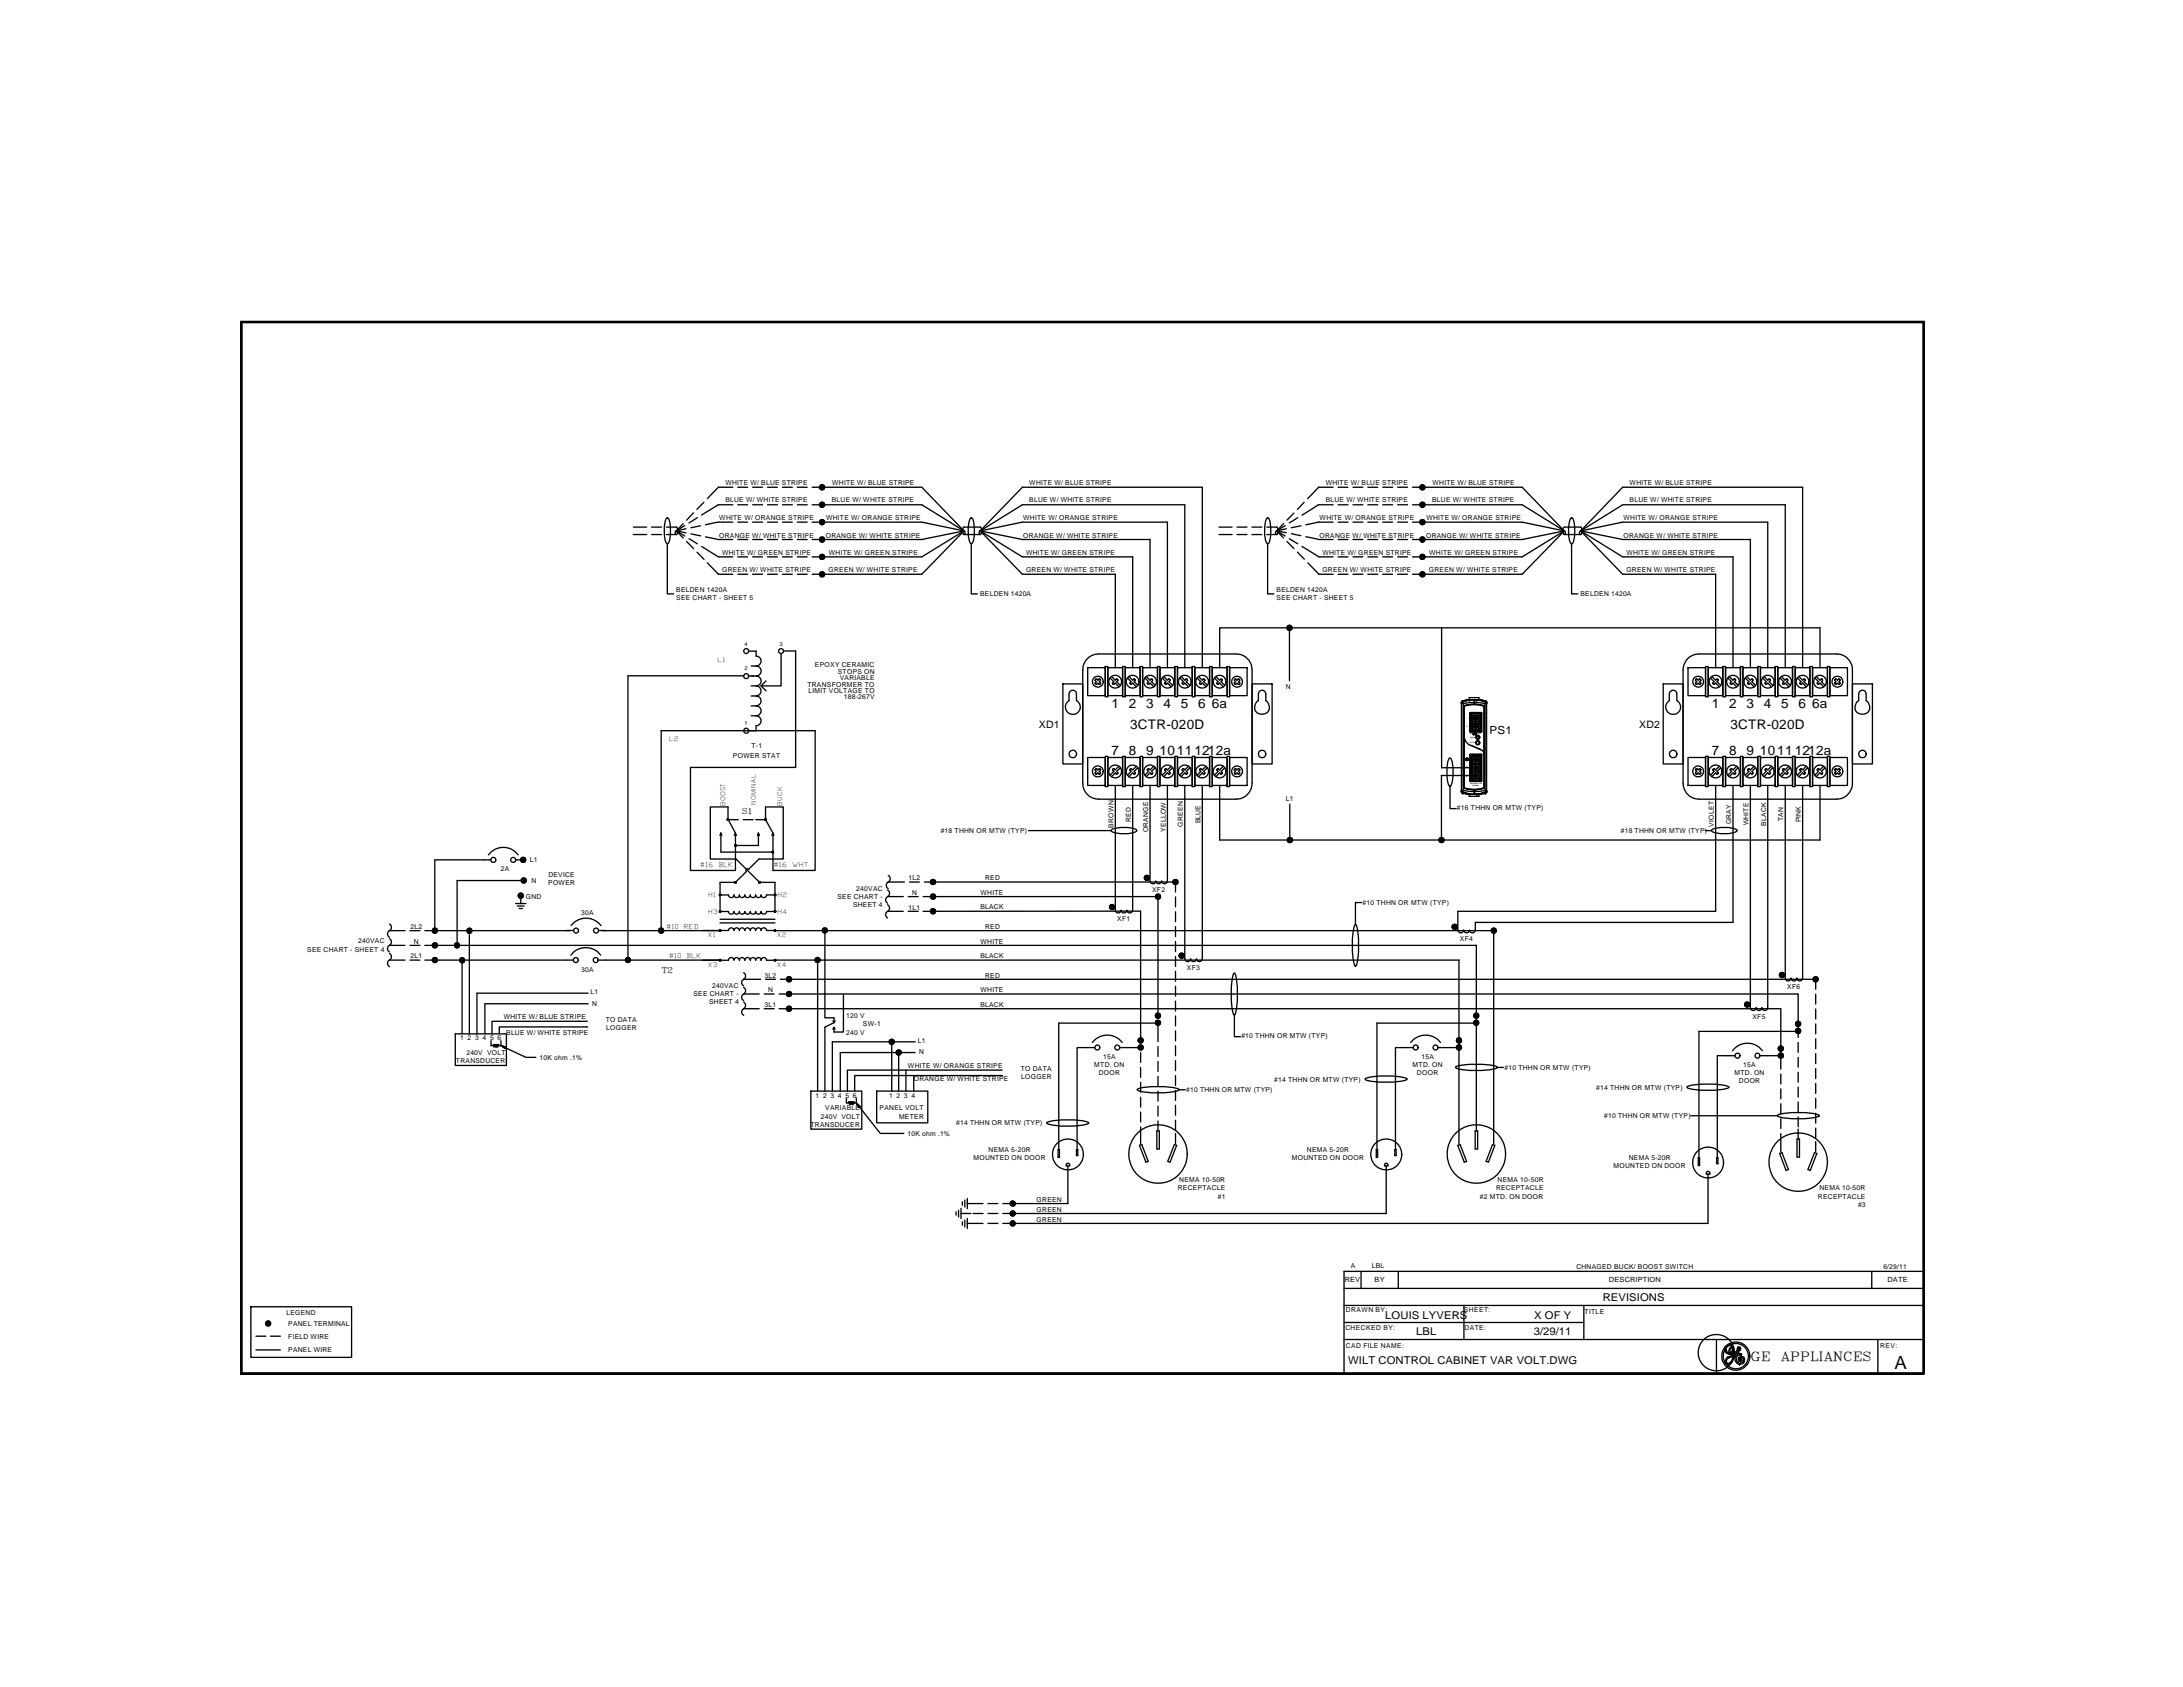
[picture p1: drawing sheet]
<svg xmlns="http://www.w3.org/2000/svg" width="279mm" height="216mm" viewBox="0 0 279 216" stroke-linecap="round" stroke-linejoin="round" font-family="sans-serif">
<defs><g id="words">
<text font-size="2.3" x="242.5" y="175.2">A</text>
<g font-size="1.7">
<text x="142.2" y="90.6">1</text>
<text x="144.5" y="90.6">2</text>
<text x="144.6" y="93.3">3CTR-020D</text>
<text x="146.7" y="90.6">3</text>
<text x="148.9" y="90.6">4</text>
<text x="151.2" y="90.6">5</text>
<text x="153.4" y="90.6">6 6a</text>
<text x="219.1" y="90.6">1</text>
<text x="221.3" y="90.6">2</text>
<text x="221.5" y="93.3">3CTR-020D</text>
<text x="223.5" y="90.6">3</text>
<text x="225.8" y="90.6">4</text>
<text x="228" y="90.6">5</text>
<text x="230.2" y="90.6">6 6a</text>
<text x="142.2" y="96.6">7</text>
<text x="144.5" y="96.6">8</text>
<text x="146.7" y="96.6">9 10111212a</text>
<text x="219.1" y="96.6">7</text>
<text x="221.3" y="96.6">8</text>
<text x="223.5" y="96.6">9 1011 1212a</text>
</g>
<g font-size="1.6">
<text x="224.2" y="174.2">GE</text>
<text x="228" y="174.2">APPLIANCES</text>
</g>
<g font-size="1.4">
<text x="190.6" y="93.9">PS1</text>
<text x="205.1" y="166.5">REVISIONS</text>
<text x="177.3" y="168.8">LOUIS LYVERS</text>
<text x="181.3" y="170.8">LBL</text>
<text x="196.3" y="170.8">3/29/11</text>
<text x="196.3" y="168.8">X OF Y</text>
<text x="172.6" y="174.6">WILT CONTROL CABINET VAR VOLT.DWG</text>
</g>
<g font-size="1.3">
<text x="132.9" y="93.1">XD1</text>
<text x="209.8" y="93.1">XD2</text>
</g>
<g font-size="1">
<text x="95.1" y="104.1">S1</text>
<text x="84.8" y="124.6">T2</text>
</g>
<g font-size=".9">
<text x="92.8" y="62.1">WHITE W/ BLUE STRIPE</text>
<text x="92.8" y="64.3">BLUE W/ WHITE STRIPE</text>
<text x="106.5" y="64.3">BLUE W/ WHITE STRIPE</text>
<text x="106.5" y="62.1">WHITE W/ BLUE STRIPE</text>
<text x="131.7" y="62.1">WHITE W/ BLUE STRIPE</text>
<text x="131.7" y="64.3">BLUE W/ WHITE STRIPE</text>
<text x="169.7" y="62.1">WHITE W/ BLUE STRIPE</text>
<text x="169.7" y="64.3">BLUE W/ WHITE STRIPE</text>
<text x="183.3" y="64.3">BLUE W/ WHITE STRIPE</text>
<text x="183.3" y="62.1">WHITE W/ BLUE STRIPE</text>
<text x="208.6" y="62.1">WHITE W/ BLUE STRIPE</text>
<text x="208.6" y="64.3">BLUE W/ WHITE STRIPE</text>
<text x="92.1" y="66.6">WHITE W/ ORANGE STRIPE</text>
<text x="92.1" y="68.8">ORANGE W/ WHITE STRIPE</text>
<text x="92.4" y="71">WHITE W/ GREEN STRIPE</text>
<text x="105.7" y="68.8">ORANGE W/ WHITE STRIPE</text>
<text x="105.7" y="66.6">WHITE W/ ORANGE STRIPE</text>
<text x="106.1" y="71">WHITE W/ GREEN STRIPE</text>
<text x="131" y="66.6">WHITE W/ ORANGE STRIPE</text>
<text x="131" y="68.8">ORANGE W/ WHITE STRIPE</text>
<text x="131.3" y="71">WHITE W/ GREEN STRIPE</text>
<text x="168.9" y="66.6">WHITE W/ ORANGE STRIPE</text>
<text x="168.9" y="68.8">ORANGE W/ WHITE STRIPE</text>
<text x="169.2" y="71">WHITE W/ GREEN STRIPE</text>
<text x="182.5" y="68.8">ORANGE W/ WHITE STRIPE</text>
<text x="182.6" y="66.6">WHITE W/ ORANGE STRIPE</text>
<text x="182.9" y="71">WHITE W/ GREEN STRIPE</text>
<text x="207.8" y="66.6">WHITE W/ ORANGE STRIPE</text>
<text x="207.8" y="68.8">ORANGE W/ WHITE STRIPE</text>
<text x="208.2" y="71">WHITE W/ GREEN STRIPE</text>
<text x="86.6" y="76.8">SEE CHART - SHEET 5</text>
<text x="86.6" y="75.8">BELDEN 1420A</text>
<text x="92.4" y="73.3">GREEN W/ WHITE STRIPE</text>
<text x="106" y="73.3">GREEN W/ WHITE STRIPE</text>
<text x="125.5" y="76.3">BELDEN 1420A</text>
<text x="131.3" y="73.3">GREEN W/ WHITE STRIPE</text>
<text x="163.4" y="76.8">SEE CHART - SHEET 5</text>
<text x="163.4" y="75.8">BELDEN 1420A</text>
<text x="169.2" y="73.3">GREEN W/ WHITE STRIPE</text>
<text x="182.9" y="73.3">GREEN W/ WHITE STRIPE</text>
<text x="202.3" y="76.3">BELDEN 1420A</text>
<text x="208.2" y="73.3">GREEN W/ WHITE STRIPE</text>
<text x="103.3" y="87.9">TRANSFORMER TO</text>
<text x="103.5" y="88.7">LIMIT VOLTAGE TO</text>
<text x="104.3" y="85.4">EPOXY CERAMIC</text>
<text x="107.2" y="86.2">STOPS ON</text>
<text x="107.5" y="87">VARIABLE</text>
<text x="108" y="89.5">188-267V</text>
<text x="164.6" y="88.1">N</text>
<text x="96.2" y="95.8">T-1</text>
<text x="93.8" y="97">POWER STAT</text>
<text x="120.4" y="106.6">#18 THHN OR MTW (TYP)</text>
<text x="142.5" y="105.9" transform="rotate(-90 142.5 105.9)">BROWN</text>
<text x="144.7" y="105.2" transform="rotate(-90 144.7 105.2)">RED</text>
<text x="147" y="106.5" transform="rotate(-90 147 106.5)">ORANGE</text>
<text x="149.2" y="106.5" transform="rotate(-90 149.2 106.5)">YELLOW</text>
<text x="151.4" y="105.8" transform="rotate(-90 151.4 105.8)">GREEN</text>
<text x="153.6" y="105.4" transform="rotate(-90 153.6 105.4)">BLUE</text>
<text x="164.6" y="102.5">L1</text>
<text x="186.5" y="103.6">#16 THHN OR MTW (TYP)</text>
<text x="207.4" y="106.6">#18 THHN OR MTW (TYP)</text>
<text x="219.4" y="105.8" transform="rotate(-90 219.4 105.8)">VIOLET</text>
<text x="221.6" y="105.5" transform="rotate(-90 221.6 105.5)">GRAY</text>
<text x="223.8" y="105.6" transform="rotate(-90 223.8 105.6)">WHITE</text>
<text x="226" y="105.7" transform="rotate(-90 226 105.7)">BLACK</text>
<text x="228.2" y="105.1" transform="rotate(-90 228.2 105.1)">TAN</text>
<text x="230.5" y="105.3" transform="rotate(-90 230.5 105.3)">PINK</text>
<text x="64.1" y="111.5">2A</text>
<text x="67.8" y="110.3">L1</text>
<text x="68" y="113">N</text>
<text x="70.2" y="113.3">POWER</text>
<text x="70.2" y="112.2">DEVICE</text>
<text x="109.6" y="114">240VAC</text>
<text x="116.3" y="112.7">1L2</text>
<text x="126.1" y="112.6">RED</text>
<text x="52.5" y="118.9">2L2</text>
<text x="67.3" y="115">GND</text>
<text x="74.4" y="117.1">30A</text>
<text x="107.2" y="115">SEE CHART -</text>
<text x="109.2" y="116.1">SHEET 4</text>
<text x="116.3" y="116.4">1L1</text>
<text x="116.7" y="114.5">N</text>
<text x="125.5" y="116.4">BLACK</text>
<text x="125.5" y="114.5">WHITE</text>
<text x="126.1" y="118.9">RED</text>
<text x="143" y="117.9">XF1</text>
<text x="147.5" y="114.2">XF2</text>
<text x="174.4" y="115.8">#10 THHN OR MTW (TYP)</text>
<text x="39.3" y="121.8">SEE CHART - SHEET 4</text>
<text x="45.8" y="120.7">240VAC</text>
<text x="52.5" y="122.6">2L1</text>
<text x="53" y="120.8">N</text>
<text x="74.4" y="124.3">30A</text>
<text x="97.9" y="125.1">3L2</text>
<text x="125.5" y="122.6">BLACK</text>
<text x="125.5" y="120.8">WHITE</text>
<text x="126.1" y="125.1">RED</text>
<text x="151.9" y="124.1">XF3</text>
<text x="186.9" y="120.5">XF4</text>
<text x="64.5" y="130.5">WHITE W/ BLUE STRIPE</text>
<text x="75.6" y="127.3">L1</text>
<text x="75.8" y="128.7">N</text>
<text x="77.5" y="130.8">TO DATA</text>
<text x="77.6" y="131.8">LOGGER</text>
<text x="88.8" y="127.5">SEE CHART -</text>
<text x="90.8" y="128.5">SHEET 4</text>
<text x="91.2" y="126.4">240VAC</text>
<text x="97.9" y="128.9">3L1</text>
<text x="98.3" y="127">N</text>
<text x="108.3" y="130.3">120 V</text>
<text x="110.4" y="131.3">SW-1</text>
<text x="125.5" y="128.9">BLACK</text>
<text x="125.5" y="127">WHITE</text>
<text x="224.3" y="130.4">XF5</text>
<text x="228.7" y="126.6">XF6</text>
<text x="58.4" y="136">TRANSDUCER</text>
<text x="58.9" y="133.1">1</text>
<text x="59.7" y="135">240V VOLT</text>
<text x="59.8" y="133.1">2</text>
<text x="60.8" y="133.1">3</text>
<text x="61.8" y="133.1">4</text>
<text x="62.7" y="133.1">5 6</text>
<text x="64.8" y="132.4">BLUE W/ WHITE STRIPE</text>
<text x="69" y="135.6">10K ohm .1%</text>
<text x="108.3" y="132.5">240 V</text>
<text x="116.2" y="136.7">WHITE W/ ORANGE STRIPE</text>
<text x="117.5" y="133.5">L1</text>
<text x="117.6" y="134.9">N</text>
<text x="130.6" y="137">TO DATA</text>
<text x="140.1" y="136.5">MTD. ON</text>
<text x="140.6" y="137.6">DOOR</text>
<text x="141.2" y="135.5">15A</text>
<text x="158.9" y="132.8">#10 THHN OR MTW (TYP)</text>
<text x="180.8" y="136.5">MTD. ON</text>
<text x="181.4" y="137.6">DOOR</text>
<text x="181.9" y="135.5">15A</text>
<text x="192.6" y="136.9">#10 THHN OR MTW (TYP)</text>
<text x="222" y="137.6">MTD. ON</text>
<text x="223.1" y="136.5">15A</text>
<text x="104.4" y="140.5">1 2 3 4 5 6</text>
<text x="105.1" y="143.2">240V VOLT</text>
<text x="105.6" y="142.1">VARIABLE</text>
<text x="112.6" y="142.1">PANEL VOLT</text>
<text x="113.8" y="140.5">1 2 3 4</text>
<text x="115.1" y="143.2">METER</text>
<text x="116.9" y="138.4">ORANGE W/ WHITE STRIPE</text>
<text x="130.7" y="138.1">LOGGER</text>
<text x="151.8" y="139.8">#10 THHN OR MTW (TYP)</text>
<text x="163.1" y="138.4">#14 THHN OR MTW (TYP)</text>
<text x="204.3" y="139.5">#14 THHN OR MTW (TYP)</text>
<text x="205.3" y="143.1">#10 THHN OR MTW (TYP)</text>
<text x="222.6" y="138.6">DOOR</text>
<text x="103.7" y="144.2">TRANSDUCER</text>
<text x="116.1" y="145.4">10K ohm .1%</text>
<text x="122.4" y="144">#14 THHN OR MTW (TYP)</text>
<text x="124.6" y="148.5">MOUNTED ON DOOR</text>
<text x="126.5" y="147.4">NEMA 5-20R</text>
<text x="165.3" y="148.5">MOUNTED ON DOOR</text>
<text x="167.3" y="147.4">NEMA 5-20R</text>
<text x="206.5" y="149.5">MOUNTED ON DOOR</text>
<text x="208.5" y="148.5">NEMA 5-20R</text>
<text x="132.7" y="153.8">GREEN</text>
<text x="132.7" y="155.1">GREEN</text>
<text x="150.7" y="152.4">RECEPTACLE</text>
<text x="150.9" y="151.3">NEMA 10-50R</text>
<text x="155.9" y="153.4">#1</text>
<text x="189.4" y="153.4">#2 MTD. ON DOOR</text>
<text x="191.5" y="152.4">RECEPTACLE</text>
<text x="191.7" y="151.3">NEMA 10-50R</text>
<text x="232.7" y="153.4">RECEPTACLE</text>
<text x="232.9" y="152.3">NEMA 10-50R</text>
<text x="237.8" y="154.5">#3</text>
<text x="132.7" y="156.4">GREEN</text>
<text x="172.1" y="164.1">REV</text>
<text x="172.3" y="168">DRAWN BY:</text>
<text x="172.9" y="162.3">A</text>
<text x="175.6" y="162.3">LBL</text>
<text x="175.9" y="164.1">BY</text>
<text x="187.4" y="168">SHEET:</text>
<text x="201.8" y="162.4">CHNAGED BUCK/ BOOST SWITCH</text>
<text x="205.9" y="164.1">DESCRIPTION</text>
<text x="241" y="162.4">6/29/11</text>
<text x="241.6" y="164.1">DATE</text>
<text x="36.7" y="168.2">LEGEND</text>
<text x="36.9" y="169.7">PANEL TERMINAL</text>
<text x="36.9" y="171.3">FIELD WIRE</text>
<text x="36.9" y="173.1">PANEL WIRE</text>
<text x="172.2" y="170.2">CHECKED BY:</text>
<text x="172.3" y="172.5">CAD FILE NAME:</text>
<text x="187.5" y="170.2">DATE:</text>
<text x="202.8" y="168.1">TITLE</text>
<text x="240.6" y="172.5">REV:</text>
</g>
<g font-size=".8">
<text x="91.9" y="84.7">L1</text>
<text x="85.7" y="94.9">L2</text>
<text x="92.8" y="103.2" transform="rotate(-90 92.8 103.2)">BOOST</text>
<text x="96.8" y="103.1" transform="rotate(-90 96.8 103.1)">NOMINAL</text>
<text x="100.1" y="103.1" transform="rotate(-90 100.1 103.1)">BUCK</text>
<text x="89.7" y="111">#16</text>
<text x="92" y="111">BLK</text>
<text x="99.1" y="111">#16</text>
<text x="101.5" y="111">WHT</text>
<text x="85.4" y="118.9">#10</text>
<text x="87.6" y="118.9">RED</text>
<text x="90.7" y="119.9">X1</text>
<text x="90.7" y="114.9">H1</text>
<text x="90.7" y="117">H3</text>
<text x="99.5" y="119.9">X2</text>
<text x="99.6" y="114.9">H2</text>
<text x="99.6" y="117">H4</text>
<text x="85.7" y="122.7">#10</text>
<text x="87.9" y="122.7">BLK</text>
<text x="90.7" y="123.7">X3</text>
<text x="99.5" y="123.7">X4</text>
</g>
<g font-size=".7">
<text x="95.3" y="82.6">4</text>
<text x="99.8" y="82.6">3</text>
<text x="95.3" y="85.8">2</text>
<text x="95.3" y="92.8">1</text>
</g>
<text font-size=".4" x="187.6" y="93.1">+</text>
<g font-size=".3">
<text x="187.6" y="99.4">L</text>
<text x="187.6" y="98.3">N</text>
</g>
<g font-size=".2">
<text x="188.1" y="95.1">DC OK</text>
<text x="188.1" y="94">24V</text>
<text x="188.2" y="94.4">Adjust</text>
<text x="189" y="94">2.5A</text>
<text x="188.1" y="100.4">100-240V~1.5A</text>
<text x="188.5" y="100.6">50-60Hz</text>
</g>
</g></defs>
<g fill="none" stroke="#000" stroke-width=".17">
<path d="M30.8 41.1l.1 .2v134.4l-.1 .2zM30.8 41.1h215.5l-.2 .2h-215.2zM30.9 41.2h215.3v134.6h-215.3zM246.1 41.2h.2M246.1 41.1l.2 .2M246.1 41.3l.2-.2v134.7h-.2zM246.2 41.1v.2M246.3 41.1l-.2 .2M81.1 68.4h1.7M81.1 67.5h1.7M83.4 68.4h1.3M83.4 67.5h1.3"/>
<path d="M85.3 66.4l.2-.1a4.4 4.4 0 0 1 0 3.3h-.1a3.6 3.6 0 0 1-.1-3.2zM85.3 68.4h1.3M85.3 67.5h1.3l.1 .2-.1 .2M85.4 69.6v6.4h.8M86.5 67.9a.2 .2 0 0 1 .2 .3 .2 .2 0 0 1-.2 .1l-.1-.1zM86.6 67.9l.8 1M86.6 67.9l1.1 .7M86.6 67.9l1.2 .3M87.4 67l-.8 .9M87.6 67.3l-1 .6M87.8 67.7l-1.2 .2M87.9 69.3l.9 .9"/>
<path d="M88.2 68.9l1.1 .7M88.4 68.3l1.3 .3M88.8 65.6l-.9 1M89.2 70.7l.9 .9M89.3 66.3l-1.1 .6M89.7 67.3l-1.3 .2M89.8 69.9l2.1 1.4h1.9M90.1 64.3l-.9 .9M90.3 68.7l1.6 .3M90.5 72l1.4 1.5h1.9M91.9 64.6l-2.1 1.3M91.9 66.8l-1.6 .4"/>
<path d="M91.9 64.6h1.9M91.9 69h1.9M93.8 62.4h-1.9l-1.4 1.4M93.8 66.8h-1.9M94.4 64.6h1.3M94.4 62.4h1.3M94.4 73.5h1.3M94.4 71.3h1.3M94.4 69h1.3M94.4 66.8h1.3M96.3 64.6h1.3M96.3 62.4h1.3"/>
<path d="M96.3 73.5h1.3M96.3 71.3h1.3M96.3 69h1.3M96.3 66.8h1.3M98.2 64.6h1.3M98.2 62.4h1.3M98.2 73.5h1.3M98.2 71.3h1.3M98.2 69h1.3M98.2 66.8h1.3M100.1 64.6h1.3M100.1 62.4h1.3"/>
<path d="M100.1 73.5h1.3M100.1 71.3h1.3M100.1 69h1.3M100.1 66.8h1.3M102 64.6h1.3M102 62.4h1.3M102 73.5h1.3M102 71.3h1.3M102 69h1.3M102 66.8h1.3M103.9 64.6h14.1l5.4 3.3M103.9 62.4h14.1l5.4 5.5"/>
<path d="M103.9 66.8h14.1l5.4 1.1M123.4 68.4h2.1M123.4 67.9l-5.4 5.6h-14.1M123.4 67.9l-5.4 3.4h-14.1M123.4 67.9l-5.4 1.1h-14.1M124.2 66.4l.2-.1a3.9 3.9 0 0 1 0 3.3h-.1a3.6 3.6 0 0 1-.1-3.2zM124.3 69.6v6.4h.8M125.4 68h.1l.1 .2-.1 .2a.28 .28 0 0 1-.1-.4zM125.5 67.9l5.4 5.6h11.8v11.9M125.5 67.9l5.4 3.4h14.1v14.1M125.5 67.9l5.4 1.1h16.3v16.4M125.5 67.9l5.4-1.1h18.5v18.6"/>
<path d="M125.5 67.9l5.4-3.3h20.7v20.8M125.5 67.9l5.4-5.5h23v23M125.5 67.9l.1-.2-.1-.2h-2.1l-.2 .2 .2 .2-.2 .3 .2 .2a.26 .26 0 0 0 .1-.2 .26 .26 0 0 0-.1-.3M156 68.4h1.7M156 67.5h1.7M158.3 68.4h1.3M158.3 67.5h1.3M160.2 68.4h1.3M160.2 67.5h1.3M162.1 66.4l.2-.1a4.4 4.4 0 0 1 0 3.3h-.1a3.7 3.7 0 0 1-.1-3.2zM162.1 68.4h1.3M162.1 67.5h1.3l.2 .1-.2 .3"/>
<path d="M162.2 69.6v6.4h.8M163.4 67.9a.2 .2 0 0 1 .2 .3 .2 .2 0 0 1-.3 .1l-.1-.1zM163.4 67.9l.9 .9M163.4 67.9l1.1 .7M163.4 67.9l1.2 .3M164.3 67l-.9 .9M164.5 67.3l-1.1 .6M164.6 67.7l-1.2 .2M164.7 69.3l.9 .9M165 68.9l1.1 .7M165.3 68.3l1.2 .3M165.6 65.7l-.9 .9"/>
<path d="M166.1 70.7l.8 .9M166.1 66.3l-1.1 .6M166.5 67.3l-1.2 .2M166.6 69.9l2.2 1.4h1.8M166.9 64.3l-.8 .9M167.1 68.7a8.3 8.3 0 0 0 3.5 .3M167.4 72l1.4 1.5h1.8M168.8 64.6l-2.2 1.3M168.8 62.3l-1.4 1.5M168.8 64.6h1.8M168.8 62.4h1.8M170.6 66.8a7.9 7.9 0 0 0-3.5 .4"/>
<path d="M171.3 73.5h1.2M171.3 71.3h1.2M171.3 69h1.2M171.3 66.8h1.2M171.3 64.6h1.2M171.3 62.4h1.2M173.2 73.5h1.2M173.2 71.3h1.2M173.2 69h1.2M173.2 66.8h1.2M173.2 64.6h1.2M173.2 62.4h1.2"/>
<path d="M175.1 73.5h1.2M175.1 71.3h1.2M175.1 69h1.2M175.1 66.8h1.2M175.1 64.6h1.2M175.1 62.4h1.2M177 73.5h1.2M177 71.3h1.2M177 69h1.2M177 66.8h1.2M177 64.6h1.2M177 62.4h1.2"/>
<path d="M178.9 73.5h1.2M178.9 71.3h1.2M178.9 69h1.2M178.9 66.8h1.2M178.9 64.6h1.2M178.9 62.4h1.2M180.8 66.8h14l5.4 1.1M180.8 64.6h14l5.4 3.3M180.8 62.4h14l5.4 5.5M200.2 67.9l-5.4 5.6h-14M200.2 67.9l-5.4 3.4h-14M200.2 67.9l-5.4 1.1h-14"/>
<path d="M200.2 68.4h2.1M201 66.4l.2-.1a4.4 4.4 0 0 1 0 3.3h-.1a3.6 3.6 0 0 1-.1-3.2zM201.1 69.6v6.4h.9M202.2 68l.1-.1a.26 .26 0 0 1 .2 .3 .26 .26 0 0 1-.2 .2l-.1-.1zM202.3 67.9l5.4 5.6h11.9v11.9M202.3 67.9l5.4 3.4h14.1v14.1M202.3 67.9l5.4 1.1h16.3v16.4M202.3 67.9l5.4-1.1h18.6v18.6M202.3 67.9l5.4-3.3h20.8v20.8M202.3 67.9l5.4-5.5h23v23M202.3 67.9a.28 .28 0 0 0 0-.4h-2.1l-.2 .2 .2 .2-.2 .3 .2 .2a.26 .26 0 0 0 .2-.2 .26 .26 0 0 0-.2-.3M95.2 86.5h-14.8v36.4"/>
<path d="M95.8 83.3h1v.7a.64 .64 0 0 1 .6 .6 .64 .64 0 0 1-.6 .6 .64 .64 0 0 1 .6 .7 .64 .64 0 0 1-.6 .6 .63 .63 0 0 1 .6 .6 .63 .63 0 0 1-.6 .7M95.8 86.5h1M96.1 85.2h.7M96.1 90.3h.7M96.1 91.6h.7M96.1 89.1h.7M96.1 87.8h.7M96.8 89.1a.63 .63 0 0 1 .6 .6 .63 .63 0 0 1-.6 .6M96.8 90.3a.64 .64 0 0 1 .6 .7 .64 .64 0 0 1-.6 .6M96.8 91.6a.64 .64 0 0 1 .6 .6 .64 .64 0 0 1-.6 .7v.6h-1M96.8 87.8a.65 .65 0 0 1 .6 .6 .65 .65 0 0 1-.6 .7M97.4 87.8l.6 .6"/>
<path d="M98 87.1l-.6 .7M100 83.7v4.1h-2.6M100.3 83.3h1.5v14.9h-13.4v13.2h5.7v-4.8M136 87.5h2.6v10.3h-2.6zM137.1 88.4l.2-.1 .3 .1 .2 .2v1.1a.95 .95 0 0 1 .2 1.4 .95 .95 0 0 1-1.4 0 .95 .95 0 0 1 .2-1.4v-.9zM139.2 96.9h2.3v3.6h-2.3zM139.2 85.4h2.3v3.6h-2.3zM139.4 84.1l.4-.2 .8-.2h17.6a2.03 2.03 0 0 1 2.1 2v14.5a2.03 2.03 0 0 1-2.1 2.1h-17.6a2.03 2.03 0 0 1-2-2.1v-14.5a2.04 2.04 0 0 1 .8-1.6zM140.2 87l.1-.1 .2 .2 .2-.2 .2 .2-.2 .1 .2 .3-.2 .1-.2-.2-.2 .2-.1-.2 .1-.2zM140.2 98.5l.2-.1 .1 .1 .3-.1 .1 .2-.2 .1 .2 .3-.2 .1-.2-.2-.2 .2-.1-.2 .1-.2-.1-.1zM141.5 96.8h.3v3.9h-.3zM141.5 85.3h.3v3.9h-.3z"/>
<path d="M141.8 96.9h1.9v3.6h-1.9zM141.8 85.4h1.9v3.6h-1.9zM142.1 86.8l.5 .4-.2 .2 .1 .2h.1l.1-.2 .5 .5M142.3 86.6l.4 .5 .3-.2 .1 .2-.2 .1 .5 .5M143.2 98.1l-.5 .4-.1-.1h-.1l-.1 .2 .2 .1-.5 .5M143.4 98.3l-.5 .4 .2 .3-.2 .1-.2-.2-.4 .5M143.7 85.3h.3v3.9h-.3zM143.7 96.8h.3v3.9h-.3zM144 85.4h1.9v3.6h-1.9zM144 96.9h1.9v3.6h-1.9zM144.3 86.8l.5 .4-.2 .2 .1 .2 .3-.2 .4 .5M144.5 86.6l.5 .5 .2-.2 .1 .2-.1 .1 .4 .5"/>
<path d="M145.4 98.1l-.4 .4-.2-.1-.2 .1 .2 .2-.5 .5M145.6 98.3l-.4 .4 .1 .3-.2 .1-.1-.2-.5 .5M145.9 85.3h.3v3.9h-.3zM145.9 96.8h.3v3.9h-.3zM146.2 85.4h1.9v3.6h-1.9zM146.2 96.9h1.9v3.6h-1.9zM146.5 86.8l.5 .4-.2 .2 .1 .2 .3-.2 .5 .5M146.7 86.6l.5 .5 .2-.2 .1 .2-.1 .1 .4 .5M147.7 98.1l-.5 .4-.2-.1-.2 .1 .2 .2-.5 .5M147.8 98.3l-.4 .4 .1 .3-.1 .1-.2-.2-.5 .5M148.1 85.3h.4v3.9h-.4zM148.1 96.8h.4v3.9h-.4z"/>
<path d="M148.5 85.4h1.9v3.6h-1.9zM148.5 96.9h1.9v3.6h-1.9zM148.8 86.8l.4 .4-.1 .2 .1 .2h.1l.1-.2 .5 .5M148.9 86.6l.5 .5 .3-.2 .1 .2-.2 .1 .5 .5M149.9 98.1l-.5 .4-.1-.1h-.1l-.1 .2 .1 .1-.4 .5M150.1 98.3l-.5 .4 .2 .3-.2 .1-.2-.2-.5 .5M150.4 85.3h.3v3.9h-.3zM150.4 96.8h.3v3.9h-.3zM150.7 85.4h1.9v3.6h-1.9zM150.7 96.9h1.9v3.6h-1.9zM151 86.8l.5 .4-.2 .2 .1 .2h.1l.1-.2 .5 .5M151.2 86.6l.4 .5 .3-.2 .1 .2-.2 .1 .5 .5"/>
<path d="M152.1 98.1l-.5 .4-.1-.1h-.1l-.1 .2 .2 .1-.5 .5M152.3 98.3l-.5 .4 .2 .3-.2 .1-.2-.2-.4 .5M152.6 85.3h.3v3.9h-.3zM152.6 96.8h.3v3.9h-.3zM152.9 85.4h1.9v3.6h-1.9zM152.9 96.9h1.9v3.6h-1.9zM153.2 86.8l.5 .4-.2 .2 .1 .2h.1l.2-.2 .4 .5M153.4 86.6l.5 .5 .2-.2 .1 .2-.1 .1 .4 .5M154.3 98.1l-.4 .4-.3-.1-.1 .2 .2 .1-.5 .5M154.5 98.3l-.4 .4 .1 .3-.2 .1-.1-.2-.5 .5M154.8 85.3h.4v3.9h-.4zM154.8 96.8h.4v3.9h-.4z"/>
<path d="M155.2 85.4h1.9v3.6h-1.9zM155.2 96.9h1.9v3.6h-1.9zM155.4 86.8l.5 .4-.2 .2 .2 .2 .2-.2 .5 .5M155.6 86.6l.5 .5 .3-.2v.2l-.1 .1 .5 .5M156.1 85.4v-5.1h76.8v5.1M156.6 98.1l-.5 .4-.2-.1-.2 .1 .2 .2-.5 .5M156.8 98.3l-.5 .4 .1 .3-.1 .1-.2-.2-.5 .5M157.1 85.3h.3v3.9h-.3zM157.1 96.8h.3v3.9h-.3zM157.4 85.4h2.2v3.6h-2.2zM157.4 96.9h2.2v3.6h-2.2zM158 98.5l.2-.1 .1 .1 .3-.1 .1 .2-.2 .1 .2 .3-.2 .1-.2-.2-.2 .2-.1-.2 .1-.2-.1-.1z"/>
<path d="M158.1 86.9l.2 .2 .2-.2 .2 .1-.2 .2 .2 .2-.1 .2-.3-.2-.1 .2-.2-.1 .1-.3-.1-.1zM160.3 87.5h2.5v10.3h-2.5zM161.3 88.4l.2-.1 .3 .1 .2 .2v1.1l.2 .2 .3 .6a.94 .94 0 0 1-1 .9 .94 .94 0 0 1-.9-1l.2-.6 .3-.1v-.9zM165 80.3v6.8M184.5 80.3v18h4.1M185.5 97h.1a4.2 4.2 0 0 1 .1 3.5l-.2 .1a4.8 4.8 0 0 1 0-3.6zM187 89.9h.1M187 90v11.2l.2 .2M187 90h.3M187.1 89.8l.1-.1-.2 .2zM187.2 89.8l.1 .2M187.2 89.8l-.2 .2"/>
<path d="M187.2 89.7l-.2 .2M187.2 89.7l-.2 .3M187.2 89.7h.1M187.2 89.7v.1M187.2 89.7l1.5-.1v.5M187.3 90l1.4-.1 1.4 .1M187.3 90v11.2M187.4 89.7h.1M187.4 89.7h-.2M187.4 90.4v10.4M187.4 90.4a3.5 3.5 0 0 1 2.6 0l-.1 10.5a3.6 3.6 0 0 1-2.5-.1M187.4 90.4a3.1 3.1 0 0 1 2.5 0v10.5a3.6 3.6 0 0 1-2.5-.1"/>
<path d="M187.4 94.1a1.26 1.26 0 0 0 .8 1.3l1.1 .4M187.4 90.4a3.7 3.7 0 0 1 2.5 0v10.4a3.5 3.5 0 0 1-2.5 0zM187.5 89.6l-.1 .1M187.5 89.6l-.3 .1M187.6 89.6h-.1M187.7 97.2h.1M187.7 97.2h.2h-.1M187.7 97.2v-.1l.2 .1zM187.7 97.2h.1zM187.7 97.2l.1 .1zM187.7 97.1h.1M187.8 97.1l-.1 .1"/>
<path d="M187.8 97.2h.1M187.9 97.2h.1M188 89.6v-.3h1.3v.3M188.1 89.6l-.9 .1M188.1 89.6h.1M188.1 99.9h1.5M188.1 96.6h1.5M188.1 91.3h1.5M188.1 93.6h1.5M188.2 96.5h1.4v3.5h-1.4zM188.2 91.2h1.4v2.5h-1.4zM188.2 96.6h1.3v3.3h-1.3z"/>
<path d="M188.2 91.3l1.3-.1v2.4h-1.3zM188.2 93.6h.1M188.2 97.6h.3M188.2 97.9h.3M188.2 98.6h.3M188.2 98.9h.3M188.2 99.6h.3M188.2 96.9h.3M188.2 93.3h.3M188.2 92.3h.3M188.2 92.6h1.3M188.2 91.6h1.3"/>
<path d="M188.2 96.6v.1h.1v.1h-.1v.9h.1v.1h-.1v.9h.1v.1h-.1v.9h.1v.1h-.1v.1M188.2 91.3v.1h.1v.1h-.1v.9h.1v.1h-.1v.9h.1l-.1 .2M188.3 91.2v.1M188.3 91.4v.1M188.3 92.4v.1M188.3 93.4v.1M188.3 93.6h.1M188.3 96.6h.1M188.3 96.7v.1M188.3 97.7v.1M188.3 98.7v.1M188.3 99.7v.1"/>
<path d="M188.3 99.9h.1M188.3 95.4l1 .4M188.3 93.6l.1-.1h1v.1M188.4 97.8h1v.9h-1zM188.4 98.8h1v.9h-1zM188.4 91.5h1v.9h-1zM188.4 92.5h1v.9h-1zM188.4 96.8h1v.9h-1zM188.4 99.9h.2M188.5 98v.5M188.5 98.9h.7v.8h-.7zM188.5 99v.5"/>
<path d="M188.5 97.9v.8h.7v-.8M188.5 91.6v.7h.7v-.7M188.5 92.6v.7h.7v-.7M188.5 97v.5M188.5 91.7v.5M188.5 92.7v.5M188.5 96.9h.7v.8h-.7zM188.6 93.9v.1zM188.6 93.9v.1M188.6 93.9h.3zM188.6 93.9h.1M188.6 99.3h-4.1v8.2"/>
<path d="M188.7 97a.29 .29 0 0 1 .4 .1 .29 .29 0 0 1-.2 .4 .29 .29 0 0 1-.3-.2zM188.7 92.7a.29 .29 0 0 1 .4 .1 .29 .29 0 0 1-.2 .4 .29 .29 0 0 1-.3-.3zM188.7 91.7a.29 .29 0 0 1 .4 0 .29 .29 0 0 1 0 .4 .29 .29 0 0 1-.4 0l-.1-.2zM188.7 99.3l.1 .1h.2v-.1M188.7 99.3l.1-.2 .2 .2M188.7 98.3a.14 .14 0 0 0 .2 .1 .14 .14 0 0 0 .1-.1M188.7 99.3l.2 .1 .1-.1M188.7 98.3a.14 .14 0 0 1 .2-.2 .14 .14 0 0 1 .1 .2M188.7 97.3l.1 .1 .2-.1M188.7 98.3l.1 .1h.2v-.1M188.7 97.3l.1-.2 .2 .1v.1M188.7 93.9h.1"/>
<path d="M188.7 92.9a.14 .14 0 0 0 .2 .2 .14 .14 0 0 0 .1-.2M188.7 93.9v.1M188.7 92.9a.14 .14 0 0 1 .2-.1 .14 .14 0 0 1 .1 .1M188.7 91.9l.2-.1 .1 .1M188.7 92.9l.2-.1 .1 .1M188.7 97.3l.2-.2 .1 .2M188.7 98.3l.2-.2 .1 .2M188.7 99.3l.2-.2 .1 .2M188.7 93.9l.1 .1zM188.7 91.9l.1 .2 .2-.1v-.1M188.7 92.9l.1 .2 .2-.2M188.7 98.3h.1v.1l.2-.1"/>
<path d="M188.7 91.9l.3 .1-.2 .1zM188.7 99.2l.3 .1-.2 .1zM188.7 93h.1v.1l.2-.1M188.7 97.3h.1v.1l.2-.1M188.7 91.9l.1-.1 .2 .1M188.7 91.9l.2 .2 .1-.2M188.8 99.2l.1-.1v.2l-.1 .1v-.1l.1-.1 .1 .1-.2 .1zM188.8 97.2h.1l.1 .1-.1 .1-.1-.1 .1-.2 .1 .1-.1 .1h-.1zM188.8 91.9l.1-.1 .1 .2h-.1l-.1-.1v-.1l.1 .1 .1 .1h-.2zM188.8 98.2h.2l-.1 .2-.1-.1 .1-.2 .1 .2h-.2zM188.8 93.9v.1M188.8 92.9h.2l-.2 .1v-.1l.1-.1 .1 .2h-.2z"/>
<path d="M188.8 99.9h-.1M188.8 91.9h.1v.1h-.1zM188.8 92.9h.1v.1h-.1zM188.8 97.2h.1v.1h-.1zM188.8 99.2h.1v.2l-.1-.1zM188.8 99.9h.1M188.8 91.9v.1M188.8 92.9v.1M188.8 97.2v.1M188.8 98.2v.1M188.8 99.2v.1M188.8 93.9h.1"/>
<path d="M188.8 93.9l.1 .1zM188.8 97.2h.1M188.8 92.9h.1M188.8 98.2h.1M188.8 98.1v.1h-.1M188.8 92h.1M188.8 93h.1M188.8 97.3h.1M188.8 98.3h.1M188.8 99.3h.1M188.9 91.8l-.1 .1M188.9 91.8l.1 .1"/>
<path d="M188.9 92.8l-.1 .1M188.9 92.8l.1 .1M188.9 97.2l-.1 .1M188.9 97.1l.1 .2M188.9 98.1l-.1 .2M188.9 98.1l.1 .2M188.9 99.2l-.1 .1M188.9 99.1l.1 .2M188.9 92.8l-.2 .2M188.9 97.1l-.2 .2M188.9 99.1l-.1 .1M188.9 97.1v.1l.1 .1"/>
<path d="M188.9 91.8v.1M188.9 92.8v.1l.1 .1M188.9 99.1v.1M188.9 91.9v.1M188.9 92.9v.1M188.9 97.2v.1M188.9 98.2v.1M188.9 99.2v.1M188.9 93.9h.1M188.9 93.9v.1M189 99.9h.1M189 91.2v.1"/>
<path d="M189 93.6h.1M189 96.6h.1M189 89.6h.1M189 89.6l1.1 .1zM189 94.3l.1-.1 .2 .1a.15 .15 0 0 1-.1 .2 .15 .15 0 0 1-.2-.2zM189.1 96.6h.1M189.2 97.6h.3M189.2 97.9h.3M189.2 98v.5M189.2 98.6h.3M189.2 98.9h.3M189.2 99v.5"/>
<path d="M189.2 99.6h.3M189.2 91.7v.5M189.2 92.7v.5M189.2 97v.5M189.2 96.9h.3M189.2 93.3h.3M189.2 92.3h.3M189.3 95.8l.5 .3 .1 .5M189.4 96.6h.1M189.4 99.9h-1.1M189.4 96.6v.1l-1.1-.1M189.4 91.3h-1.1"/>
<path d="M189.5 97.7h-.1v.1h.1M189.5 98.7h-.1v.1h.1M189.5 93.6h.1M189.5 99.7h-.1v.1h.1M189.5 91.2v2.4M189.5 96.6v3.3M189.5 96.7h-.1v.1h.1M189.5 91.3h.1M189.5 96.6h.1M189.5 99.9h.1M189.5 96.6v3.3h-1.3M189.7 89.6h.1"/>
<path d="M189.8 89.6l.3 .1h-.1M189.8 89.6l.3 .1M190.1 90v11.2M190.1 90h.2M190.1 89.7h.1M190.1 89.7l.2 .2zM190.1 89.7l.2 .3M190.1 89.7l.2 .2M190.1 89.7v.1a4.4 4.4 0 0 0-2.9 0M190.1 89.7l-1.4-.1v.5M190.3 89.9h.1M190.3 90v11.2l-.2 .3"/>
<path d="M190.3 90l-.2-.2v.2M212.9 87.5h2.5v10.3h-2.5zM213.9 88.4l.2-.1 .3 .1 .2 .2v1.1a.95 .95 0 0 1 .3 1.4 .95 .95 0 0 1-1.5 0 .95 .95 0 0 1 .3-1.4v-.9zM216 96.9h2.3v3.6h-2.3zM216 85.4h2.3v3.6h-2.3zM216.2 84.1l.4-.2 .9-.2h17.6a2.01 2.01 0 0 1 2 2v14.5a2.03 2.03 0 0 1-2 2.1h-17.6a2.02 2.02 0 0 1-2.1-2.1v-14.5a2.19 2.19 0 0 1 .8-1.6zM217.1 87.2l-.1-.1 .1-.2 .2 .2 .3-.2 .1 .2-.2 .1 .2 .3-.2 .1-.1-.2M217.2 87.2l-.2 .3 .2 .1 .1-.2M217.3 98.5l-.1-.1-.2 .1 .2 .2M217.4 98.5l.1-.1 .2 .1-.2 .2 .2 .2-.1 .2-.3-.2-.1 .2h-.1l-.1-.2 .1-.2M218.3 96.8h.3v3.9h-.3zM218.3 85.3h.3v3.9h-.3z"/>
<path d="M218.6 96.9h1.9v3.6h-1.9zM218.6 85.4h1.9v3.6h-1.9zM218.9 86.8l.5 .4-.2 .2 .1 .2 .3-.2 .4 .5M219.1 86.6l.5 .5 .2-.2 .1 .1-.1 .2 .4 .5M220 98.1l-.4 .4-.3-.1-.1 .2 .2 .1-.5 .5M220.2 98.3l-.4 .4 .1 .2-.1 .2-.2-.2-.5 .5M220.5 96.8h.4v3.9h-.4zM220.5 85.3h.4v3.9h-.4zM220.9 96.9h1.9v3.6h-1.9zM220.9 85.4h1.9v3.6h-1.9zM221.1 86.8l.5 .4-.1 .3 .1 .1 .2-.2 .5 .5M221.3 86.6l.5 .5 .1-.2"/>
<path d="M221.9 99.1l-.1-.2-.5 .5M222 86.9l.1 .1-.1 .2 .5 .5M222.3 98.1l-.5 .4-.2-.1-.2 .1 .2 .2-.5 .5M222.5 98.3l-.5 .4 .1 .3-.1 .1M222.8 96.8h.3v3.9h-.3zM222.8 85.3h.3v3.9h-.3zM223.1 96.9h1.9v3.6h-1.9zM223.1 85.4h1.9v3.6h-1.9zM223.4 86.8l.4 .4-.1 .2 .1 .2 .2-.2 .5 .5M223.6 86.6l.4 .5 .2-.2 .2 .1-.2 .2 .5 .5M224.5 98.1l-.5 .4-.2-.1-.1 .2 .1 .1-.4 .5M224.7 98.3l-.5 .4 .2 .3-.2 .1-.2-.2-.4 .5"/>
<path d="M225 96.8h.3v3.9h-.3zM225 85.3h.3v3.9h-.3zM225.3 96.9h1.9v3.6h-1.9zM225.3 85.4h1.9v3.6h-1.9zM225.6 86.8l.5 .4-.2 .2 .1 .2h.1l.2-.2 .4 .5M225.8 86.6l.5 .5 .2-.2 .1 .2-.2 .1 .5 .5M226.7 98.1l-.4 .4-.2-.1h-.1l-.1 .2 .2 .1-.5 .5M226.9 98.3l-.5 .4 .2 .2-.1 .2-.2-.2-.5 .5M227.2 96.8h.3v3.9h-.3zM227.2 85.3h.3v3.9h-.3zM227.5 96.9h1.9v3.6h-1.9zM227.5 85.4h1.9v3.6h-1.9z"/>
<path d="M227.8 86.8l.5 .4-.2 .2 .1 .2h.1l.2-.2 .5 .5M228 86.6l.5 .5 .2-.2 .1 .2-.1 .1 .5 .5M229 98.1l-.5 .4-.2-.1h-.1l-.1 .2 .2 .1-.5 .5M229.2 98.3l-.5 .4 .1 .2-.1 .2-.2-.2-.5 .5M229.4 85.3h.4v3.9h-.4zM229.4 96.8h.4v3.9h-.4zM229.8 85.4h1.8v3.6h-1.8zM229.8 96.9h1.8v3.6h-1.8zM230 86.8l.5 .4-.1 .2 .1 .2 .2-.2 .5 .5M230.2 86.6l.5 .5 .2-.2 .2 .1-.2 .2 .5 .5M231.2 98.1l-.5 .4-.2-.1-.1 .2 .1 .1-.5 .5M231.4 98.3l-.5 .4 .2 .2-.1 .2-.3-.2-.5 .5"/>
<path d="M231.6 85.3h.4v3.9h-.4zM231.6 96.8h.4v3.9h-.4zM232 85.4h1.9v3.6h-1.9zM232 96.9h1.9v3.6h-1.9zM232.3 86.8l.4 .4-.1 .3 .2 .1 .1-.2 .5 .5M232.5 86.6l.4 .5 .2-.2 .2 .1-.2 .2 .5 .5M233.4 98.1l-.5 .4-.1-.1-.2 .1 .1 .2-.4 .5M233.6 98.3l-.5 .4 .2 .2-.1 .2-.3-.2-.4 .5M233.9 85.3h.3v3.9h-.3zM233.9 96.8h.3v3.9h-.3zM234.2 85.4h2.3v3.6h-2.3zM234.2 96.9h2.3v3.6h-2.3z"/>
<path d="M234.9 98.4h.1l.2 .1 .1-.1 .2 .1-.1 .2 .1 .2-.1 .2-.2-.2-.2 .2-.2-.1 .2-.3-.2-.1zM234.9 86.9h.1l.2 .2 .2-.2 .1 .1-.1 .2 .1 .2-.1 .2-.2-.2-.3 .2-.1-.1 .2-.3-.2-.1zM237.1 87.5h2.5v10.3h-2.5zM238 88.5a.47 .47 0 0 1 .6-.1 .47 .47 0 0 1 .2 .4v.9l.3 .2 .2 .6a.94 .94 0 0 1-.9 .9 .94 .94 0 0 1-1-1l.3-.6 .2-.1v-.9zM49.8 118.3a.48 .48 0 0 1 0 .8M49.8 119.1a.48 .48 0 0 0 0 .9M49.8 119.1h2M52.5 119.1h1.2M60.1 119.1v13.2M62.5 109.4a2.37 2.37 0 0 1 3.8 0M62.8 110h-7.2v9.1M66 110h1"/>
<path d="M66 115.6h1.3M66.2 116h.9M66.4 116.3h.5M66.7 114.6v1M67 112.7h-8.5v8.3M73.1 118.4a2.42 2.42 0 0 1 3.8 0M73.4 119.1h-19M76.6 119.1h16.6l.3-.3h.2l.2 .3 .2-.3 .2-.1 .2 .1 .1 .3a.35 .35 0 0 1 .4-.4 .35 .35 0 0 1 .3 .4 .35 .35 0 0 1 .4-.4 .35 .35 0 0 1 .3 .4 .34 .34 0 0 1 .4-.4 .34 .34 0 0 1 .3 .4 .35 .35 0 0 1 .4-.4 .35 .35 0 0 1 .3 .4l.2-.3 .2-.1 .1 .1 .2 .3h1M92.1 116.6h.1h.1l-.1 .2zM92.1 114.5l.1-.1 .1 .1-.2 .1zM92.1 119l.2 .1-.1 .1h-.1zM92.1 116.6l.1 .1z"/>
<path d="M92.1 114.5l.1 .1zM92.1 119l.1 .1zM92.2 114.5h1a.35 .35 0 0 0 .4 .4 .35 .35 0 0 0 .3-.4 .35 .35 0 0 0 .4 .4 .35 .35 0 0 0 .3-.4 .35 .35 0 0 0 .4 .4 .35 .35 0 0 0 .3-.4 .35 .35 0 0 0 .4 .4 .35 .35 0 0 0 .3-.4 .34 .34 0 0 0 .4 .4 .34 .34 0 0 0 .3-.4 .35 .35 0 0 0 .4 .4 .35 .35 0 0 0 .3-.4 .35 .35 0 0 0 .4 .4 .35 .35 0 0 0 .3-.4h1.1M92.2 117.6h7M92.2 118.1h7M92.3 106.6v2.5h6.6M92.3 106.6l-.2 .3M92.3 106.6l.1 .3M93.1 104.8l.2 .1-.1 .1-.1-.1zM93.2 104.9v-1.6h-2.3v6.6h3.3l3 3h2v3.7h-1.1a.35 .35 0 0 1-.3 .4 .35 .35 0 0 1-.4-.4 .35 .35 0 0 1-.3 .4 .35 .35 0 0 1-.4-.4 .34 .34 0 0 1-.3 .4 .34 .34 0 0 1-.4-.4 .35 .35 0 0 1-.3 .4 .35 .35 0 0 1-.4-.4 .35 .35 0 0 1-.3 .4 .35 .35 0 0 1-.4-.4 .35 .35 0 0 1-.3 .4 .35 .35 0 0 1-.4-.4 .35 .35 0 0 1-.3 .4 .35 .35 0 0 1-.4-.4h-1v-3.7h1.9l1.4-1.4v-.1l.1-.2 .2 .1 1.3-1.4h3.1v-6.6h-2.2v1.6l.9 1.7M93.2 104.8l.9 1.8M93.2 104.9h1.3"/>
<path d="M94.1 108.1h.1v.1l-.1 .1zM94.1 112.9h.1v.1h-.1zM94.1 108.2h.1h-.1zM94.1 112.9h.1l-.1 .1zM94.1 106.6l.2 .3M94.1 106.6l-.1 .3M95.1 104.9h1.3M96.7 104.9h1.3M97.1 106.6l.1 .3M97.1 106.6l-.2 .3M97.1 106.6v1.6h-3M97.1 112.9l.1-.1 .1 .2h-.2z"/>
<path d="M97.2 112.9h.1l-.1 .1zM97.9 104.8l.2 .1-.1 .1-.1-.1zM98 104.8v.1zM98.8 109h.2v.1h-.1zM98.9 109l.1 .1h-.1zM98.9 106.6v4.8h5.4v-17.9h-19.7v25.6M98.9 106.6l-.1 .3M98.9 106.6l.2 .3M99.1 116.6h.1h.1l-.1 .2zM99.1 114.5l.1-.1 .1 .1-.2 .1zM99.1 119l.2 .1-.1 .1h-.1zM99.2 116.6v.1z"/>
<path d="M99.2 119v.1zM99.2 114.5v.1zM99.2 119.1h92v27.2M105.6 119.1v11.2h1.1v.6M113.6 115.8a.48 .48 0 0 1 0 .8M113.6 116.6a.48 .48 0 0 0 0 .9M113.6 113.9a.48 .48 0 0 1 0 .8M113.6 114.7a.48 .48 0 0 0 0 .9M113.6 116.6h2M113.6 114.7h2M113.7 112a.48 .48 0 0 1 0 .9M113.7 112.9a.48 .48 0 0 0 0 .8"/>
<path d="M113.7 112.9h2.1M116.2 116.6h1.3M116.2 114.7h1.3M116.4 112.9h1.3M118.2 116.6h27.8v16.9M118.2 114.7h30v15.6M118.3 112.9h32.2v1.3M131.6 106.3h10.6M142.2 106.2a4 4 0 0 1 3.3 0v.1a3.5 3.5 0 0 1-3.2 .1zM142.7 100.5v16a.37 .37 0 0 0 .4 .3 .37 .37 0 0 0 .4-.3 .37 .37 0 0 0 .4 .3 .37 .37 0 0 0 .3-.3 .37 .37 0 0 0 .4 .3 .37 .37 0 0 0 .4-.3v-16M147.2 100.5v12.2v.2l.4 .2 .3-.2v-.2l.1 .2 .3 .2 .4-.2v-.2v.2l.3 .2 .4-.2v-12.4M150.5 114.8v1.3"/>
<path d="M150.5 116.7v1.3M150.5 118.6v1.3M151.6 100.5v22.2a.37 .37 0 0 0 .4 .4 .37 .37 0 0 0 .4-.4 .38 .38 0 0 0 .4 .4 .38 .38 0 0 0 .3-.4 .37 .37 0 0 0 .4 .4 .37 .37 0 0 0 .4-.4v-22.2M156.1 100.5v7h76.8v-7M165.1 102.9v4.6M173.4 118.3h.1a6.7 6.7 0 0 1 .4 3.5 2.92 2.92 0 0 1-.4 1.9 6.9 6.9 0 0 1-.4-3.5l.2-1.4zM174.3 115.5h-.8v2.8M185.6 100.6v2.9h.8M187 101.3l.2 .2zM187 101.3l.2 .2M187 101.3h.1M187 101.2h.3"/>
<path d="M187.2 101.5h.1M187.2 101.4v-.1l.8 .3h.7M187.2 101.5l.9 .1M187.2 101.4l.9 .2M187.2 101.5l.3 .1M187.3 101.2l1.4 .1 1.4-.1M187.3 101.2l-.1 .1-.2-.1M187.3 101.5h-.1l.3 .1M187.5 101.6h.1M188 101.6v.3h1.3v-.3M188.1 101.6h.1M188.7 101.6h.1"/>
<path d="M188.7 101v.6l-1.5-.1M188.7 101.1v.5l1.4-.1M189 101.6h.1M189 101.6l1.1-.1zM189.7 101.6h.1M190.1 101.2h.2M190.1 101.2v.1M190.1 101.5h.1M190.1 101.5l-.3 .1M190.1 101.3l-.7 .3h-.7M190.1 101.3v.2M190.3 101.3h.1"/>
<path d="M190.3 101.2l-.2 .1M190.3 101.3l-.2 .2M190.3 101.3l-.2 .2zM218.2 106.3h.9M219.1 106.2a4 4 0 0 1 3.2 0v.1a3.5 3.5 0 0 1-3.2 .1zM219.6 100.5v16.1h-33v2.4a.37 .37 0 0 0 .4 .4 .37 .37 0 0 0 .3-.4 .38 .38 0 0 0 .4 .4 .38 .38 0 0 0 .4-.4 .37 .37 0 0 0 .4 .4 .37 .37 0 0 0 .3-.4v-1h33v-17.5M224 100.5v28.4a.37 .37 0 0 0 .4 .4 .37 .37 0 0 0 .4-.4 .37 .37 0 0 0 .3 .4 .37 .37 0 0 0 .4-.4 .37 .37 0 0 0 .4 .4 .37 .37 0 0 0 .4-.4v-28.4M228.5 100.5v24.7a.37 .37 0 0 0 .4 .3 .37 .37 0 0 0 .3-.3 .37 .37 0 0 0 .4 .3 .37 .37 0 0 0 .4-.3 .37 .37 0 0 0 .3 .3 .37 .37 0 0 0 .4-.3v-24.7M49.8 122a.48 .48 0 0 1 0 .9M49.8 122.9a.48 .48 0 0 0 0 .8M49.8 120.1a.48 .48 0 0 1 0 .9M49.8 121a.48 .48 0 0 0 0 .8"/>
<path d="M49.8 122.9h2M49.8 121h2M52.5 122.9h1.2M52.5 121h1.2M54.4 122.9h19M54.4 121h134.6v23.7M58.3 132.3h6.5v4.1h-6.5zM59.1 122.9v9.4M62.8 133.2v.6h.3l.1-.1v.3l.1-.3 .1 .3 .1-.3v.3l.1-.3 .1 .3 .1-.3 .1 .1h.2v-.6M64.1 133.8l.6 .2-.1 .2zM64.7 134.1l2.6 1.2h1.3M73.1 122.2a2.37 2.37 0 0 1 3.8 0"/>
<path d="M75.2 130.7h-12.2v1.6M75.2 131.4h-11.3v.9M75.3 127.1h-14.3v5.2M75.3 128.5h-13.2v3.8M76.6 122.9h15.5M92.1 122.9l.1-.1 .1 .1-.2 .1zM92.1 122.9h.1zM95.2 128.2l.1 .1a.48 .48 0 0 1-.1 .8M95.2 129.1a.47 .47 0 0 0-.3 .4 .47 .47 0 0 0 .3 .4M95.2 124.5a.48 .48 0 0 1 0 .8M95.2 125.3a.47 .47 0 0 0-.3 .5 .47 .47 0 0 0 .3 .4M95.2 126.4a.48 .48 0 0 1 0 .8"/>
<path d="M95.2 127.2a.47 .47 0 0 0-.3 .4 .47 .47 0 0 0 .3 .5M95.2 125.3h2.1M95.2 129.1h2M95.2 127.2h2M97.8 129.1h1.3M97.8 127.2h1.3M98 125.3h1.3M99.1 122.9l.1-.1 .1 .1-.2 .1zM99.1 122.9h87.6v23.4M99.2 122.9h.1M99.2 122.9h-1.1a.35 .35 0 0 0-.3-.4 .35 .35 0 0 0-.4 .4 .35 .35 0 0 0-.3-.4 .35 .35 0 0 0-.4 .4 .34 .34 0 0 0-.3-.4 .34 .34 0 0 0-.4 .4 .35 .35 0 0 0-.3-.4 .35 .35 0 0 0-.4 .4 .35 .35 0 0 0-.3-.4 .35 .35 0 0 0-.4 .4 .35 .35 0 0 0-.3-.4 .35 .35 0 0 0-.4 .4l-.1-.3-.2-.1-.2 .1-.2 .3h-3.3M99.7 129.1h128.2v5.6"/>
<path d="M99.7 127.2h130.4v4.2M99.9 125.3h132.5v1.3M103.8 139.6h6.5v4.9h-6.5zM104.6 122.9v16.7M105.6 131.5v8.2M106.6 130.6l.1 .3M106.7 131.5l-.1 .2M106.7 131.5l.2 .2M106.7 130.9l-1.1 .6M106.9 130.6l-.2 .3M107.9 127.2v4.9h-1.2v-.6M108.5 139.7v-2.8h7.5v2.8"/>
<path d="M109.4 139.7v-2.1h7.5v2.1M112.2 139.6h6.5v4.1h-6.5zM114.1 133.3v6.4M115 134.7v5M116 136.9h12.3M116.9 137.6h11.4M117.1 133.3h-10.6v6.4M117.1 134.7h-9.6v5M139.2 134.1h.9M139.2 134.1h-1.3v13M139.8 133.4a2.42 2.42 0 0 1 3.8 0M143.3 134.1h2.7"/>
<path d="M145.6 139.4a10.8 10.8 0 0 1 5.3 0v.1a7 7 0 0 1-3.5 .3 3.1 3.1 0 0 1-1.9-.3zM146 134.7v1.3M146 136.6v1.3M146 138.5v1.3M148.2 130.9h-12.7v16.2M148.2 130.8v2.5M148.2 133.9v1.3M148.2 135.8v1.3M148.2 137.8v1.2M148.2 139.7v1.2M150.5 120.5v1.3M150.5 122.4v1.3"/>
<path d="M150.5 124.3v1.3M150.5 126.2v1.3M150.5 128.1v1.3M150.5 130v1.3M150.5 131.9v1.3M150.5 133.8v1.3M150.5 135.7v1.3M150.5 137.6v1.3M150.5 139.6v1.2M150.9 139.5h.8M157.9 124.6l.1-.1a7.1 7.1 0 0 1 .4 3.5 3.2 3.2 0 0 1-.4 1.9 6.6 6.6 0 0 1-.4-3.5l.2-1.4zM158 129.9v2.8h.8"/>
<path d="M174.8 138a10.6 10.6 0 0 1 5.2 0v.2a10.9 10.9 0 0 1-5.2 0zM179.9 134.1h1M179.9 134.1h-1.3v13M180.6 133.4a2.4 2.4 0 0 1 3.8 0M184 134.1h2.8M186.3 136.5a10.8 10.8 0 0 1 5.3 0v.2a10.5 10.5 0 0 1-5.3 0zM189 130.9h-12.8v16.2M191.6 136.6h.8M215.9 139.1a10.8 10.8 0 0 1 5.3 0h.1a6.7 6.7 0 0 1-3.5 .4 2.86 2.86 0 0 1-1.9-.4zM221.1 135.1h1M221.1 135.1h-1.3v13.1M221.7 134.5a2.39 2.39 0 0 1 3.9 0"/>
<path d="M225.3 135.1h2.6M227.9 135.6v1.2M227.9 137.5v1.2M227.9 139.4v1.2M230.1 132h-12.7v16.2M230.1 131.5v1.3M230.1 133.4v1.3M230.1 135.3v1.3M230.1 137.2v1.3M230.1 139.1v1.3M232.4 127.2v1.3M232.4 129.1v1.3"/>
<path d="M232.4 131v1.3M232.4 132.9v1.3M232.4 134.9v1.2M232.4 136.8v1.2M232.4 138.7v1.2M109.6 141.2l.5 .4-.2 .1zM109.6 140.5v.7h-.2l-.1-.2-.1 .3-.1-.3v.3l-.1-.3-.1 .3-.1-.3-.1 .3-.1-.3v.2h-.3v-.7M110 141.7l2.7 3.4h3M122.4 155.1v.4M122.7 154.9v.8M123 154.6v1.4M123 155.3h1.3"/>
<path d="M123.2 153.8v.4M123.2 156.4v.4M123.5 153.6v.9M123.5 156.1v.9M123.8 153.4v1.3M123.8 155.9v1.3M123.8 154h2M123.8 156.6h2M124.5 155.3h1.3M126.4 154h1.3M126.4 155.3h1.3M126.4 156.6h1.3"/>
<path d="M134 143.6a10.9 10.9 0 0 1 5.3 0v.1a7.1 7.1 0 0 1-3.5 .4 3.4 3.4 0 0 1-1.8-.4zM135.4 147.1h.2v1h-.2zM136.5 148.9h.3l.1 .3h-.4zM136.7 149.2v4.8h-8.3M137.8 147.1h.1v.8h-.1zM145.8 146.6l.3-.1 .9 2.1-.3 .1zM146 144.2v2.1M146 140.4v1.3M146 142.3v1.3M148.1 144.7h.3v2.3h-.3zM148.2 141.6v1.2M148.2 143.5v1.2"/>
<path d="M150.3 146.5l.3 .1-.8 2.1-.3-.1zM150.5 145.1v1.2M150.5 141.5v1.2M150.5 143.4v1.2M176.1 147.1h.2v1h-.2zM177.2 149l.3-.1 .1 .1v.2h-.4zM177.4 149.2v6.1h-49M178.5 147.1h.2v.8h-.2zM186.6 146.6l.3-.1 .8 2.1-.3 .1zM188.8 144.7h.3v2.3h-.3zM191 146.5l.3 .1-.8 2.1-.3-.1zM216.4 142.8h11.1"/>
<path d="M217.4 148.2h.1v1h-.1zM218.5 150h.3v.3h-.4zM218.6 150.3v6.3h-90.2M219.7 148.2h.2v.7h-.2zM227.5 142.7a10.7 10.7 0 0 1 5.3 0v.1a7 7 0 0 1-3.5 .4 3.1 3.1 0 0 1-1.8-.4zM227.8 147.6l.3-.1 .8 2.2-.3 .1zM227.9 145.1v2.3M227.9 141.3v1.2M227.9 143.2v1.2M230 145.8h.3v2.3h-.3zM230.1 144.5v1.3M230.1 141v1.3"/>
<path d="M230.1 142.9v1.3M232.2 147.5l.3 .1-.8 2.2-.3-.1zM232.4 146.1v1.3M232.4 140.6v1.2M232.4 142.5v1.2M232.4 144.4v1.2M30.9 175.7h215.3v.2h-215.4zM32.1 167.2h12.9v6.5h-12.9zM32.8 171h1.2M32.8 172.8h3.1M34.6 171h1.3M172 171.4h74.2"/>
<path d="M172 164.9h74.2M172 169.2h30.7M174.2 162.7v2.2M179 162.7v2.2M187.4 167.1v4.3M202.7 167.1v4.3M219.7 171.4v4.4M220.9 172.7h.1M220.9 172.7v.1zM220.9 172.7a.53 .53 0 0 0 .4 .6M221.1 173.7h.1M221.3 173.3h.1"/>
<path d="M221.3 173.3l.2 .1M221.5 173.4h.1M221.5 174.3h.1M221.6 172.4h.2a.56 .56 0 0 1-.3 .8 .58 .58 0 0 0 .2-.9 .58 .58 0 0 0-1 .2 .58 .58 0 0 0 .6 .8h.3l.4-.3v.3M221.6 172.4a.65 .65 0 0 0-.3 .7l-.2-.1-.2-.3M221.6 172.4h.1M221.6 172.5h.1v.3l-.3 .3v-.2zM221.8 173.5h.1M221.8 173.5l.1 .1M221.8 173.5v.1M221.8 173.5l-.3 .8M221.8 173.5l-.1 .2a.61 .61 0 0 0-.7 .7l.3 .1 .2-.2"/>
<path d="M221.8 173.3l-.2 .1h-.1M221.8 173.3v.1l-.7 .3M221.9 173.5l-.2 .1M222 173.3h.1M222.4 172.4h.1M222.4 172.4a.2 .2 0 0 1 .3 0 .2 .2 0 0 1 .1 .3M222.4 172.4l-.1 .2a.7 .7 0 0 1-.3 .7M222.5 173.3l-.1-.1a.87 .87 0 0 0-.6 .8 .62 .62 0 0 1-.9 .5l-.1-.3 .3-.5M222.5 173.3h.1M222.5 173.3a.7 .7 0 0 0-.4 .7 .7 .7 0 0 0 .5 .6M222.6 172.5h.1M222.6 172.5l-.1 .1-.1 .3"/>
<path d="M222.6 172.5v.2M222.6 172.7l-.2 .2M222.6 174.6h.1M222.7 173.4a.5 .5 0 0 0-.4 .8 .5 .5 0 0 0 .9-.1 .3 .3 0 0 0-.2-.4 .3 .3 0 0 0-.4 .2l.1 .2 .1-.1h-.1a.16 .16 0 0 1 .2-.1 .16 .16 0 0 1 0 .3h-.4v-.4M222.7 173.4h.1M222.8 172.7l-.3 .4 .1 .1 .3 .1v.1h-.2M222.8 172.7h.1M222.9 173.4h.1M223.2 173.7a.44 .44 0 0 0-.7 .1M223.2 173.8a.58 .58 0 0 1 0 .6 .58 .58 0 0 1-.6 .2M239.6 162.7v2.2M240.3 171.4v4.4"/>
<path d="M246.2 167.1h-74.2v8.7M246.2 162.7h-74.2v4.4"/>
<circle cx="105.2" cy="71.3" r=".31"/>
<circle cx="105.2" cy="66.8" r=".32"/>
<circle cx="105.2" cy="64.6" r=".32"/>
<circle cx="105.2" cy="69" r=".32"/>
<circle cx="105.2" cy="62.4" r=".32"/>
<circle cx="105.2" cy="73.5" r=".32"/>
<circle cx="182" cy="66.8" r=".32"/>
<circle cx="182" cy="71.3" r=".31"/>
<circle cx="182.1" cy="69" r=".32"/>
<circle cx="182.1" cy="64.6" r=".32"/>
<circle cx="182.1" cy="73.5" r=".32"/>
<circle cx="182.1" cy="62.4" r=".32"/>
<circle cx="95.5" cy="93.5" r=".32"/>
<circle cx="95.5" cy="83.3" r=".32"/>
<circle cx="95.5" cy="86.5" r=".32"/>
<circle cx="100" cy="83.3" r=".32"/>
<circle cx="137.3" cy="96.5" r=".48"/>
<circle cx="140.5" cy="98.7" r=".7"/>
<circle cx="140.5" cy="87.2" r=".7"/>
<circle cx="142.7" cy="98.7" r=".82"/>
<circle cx="142.7" cy="87.2" r=".82"/>
<circle cx="145" cy="98.7" r=".83"/>
<circle cx="145" cy="87.2" r=".82"/>
<circle cx="147.2" cy="98.7" r=".82"/>
<circle cx="147.2" cy="87.2" r=".82"/>
<circle cx="149.4" cy="98.7" r=".82"/>
<circle cx="149.4" cy="87.2" r=".82"/>
<circle cx="151.6" cy="98.7" r=".82"/>
<circle cx="151.6" cy="87.2" r=".82"/>
<circle cx="153.9" cy="98.7" r=".82"/>
<circle cx="153.9" cy="87.2" r=".82"/>
<circle cx="156.1" cy="98.7" r=".83"/>
<circle cx="156.1" cy="87.2" r=".82"/>
<circle cx="158.3" cy="98.7" r=".7"/>
<circle cx="158.3" cy="87.2" r=".7"/>
<circle cx="161.5" cy="96.5" r=".48"/>
<circle cx="165" cy="80.4" r=".32"/>
<circle cx="187.8" cy="97.2" r=".12"/>
<circle cx="187.8" cy="97.2" r=".13"/>
<circle cx="188.9" cy="92.9" r=".2"/>
<circle cx="188.9" cy="98.3" r=".1"/>
<circle cx="188.9" cy="98.3" r=".2"/>
<circle cx="188.9" cy="99.3" r=".28"/>
<circle cx="188.9" cy="91.9" r=".2"/>
<circle cx="188.9" cy="99.3" r=".2"/>
<circle cx="188.9" cy="97.3" r=".2"/>
<circle cx="188.9" cy="98.3" r=".28"/>
<circle cx="189.1" cy="94.4" r=".27"/>
<circle cx="189.1" cy="95.1" r=".27"/>
<circle cx="189.1" cy="95.1" r=".2"/>
<circle cx="214.1" cy="96.5" r=".48"/>
<circle cx="217.3" cy="98.7" r=".7"/>
<circle cx="217.3" cy="87.2" r=".69"/>
<circle cx="219.6" cy="98.7" r=".82"/>
<circle cx="219.6" cy="87.2" r=".82"/>
<circle cx="221.8" cy="98.7" r=".82"/>
<circle cx="221.8" cy="87.2" r=".82"/>
<circle cx="224" cy="98.7" r=".82"/>
<circle cx="224" cy="87.2" r=".82"/>
<circle cx="226.3" cy="98.7" r=".82"/>
<circle cx="226.3" cy="87.2" r=".82"/>
<circle cx="228.5" cy="98.7" r=".82"/>
<circle cx="228.5" cy="87.2" r=".82"/>
<circle cx="230.7" cy="98.7" r=".82"/>
<circle cx="230.7" cy="87.2" r=".82"/>
<circle cx="232.9" cy="98.7" r=".82"/>
<circle cx="232.9" cy="87.2" r=".82"/>
<circle cx="235.2" cy="98.7" r=".7"/>
<circle cx="235.2" cy="87.2" r=".7"/>
<circle cx="238.4" cy="96.5" r=".48"/>
<circle cx="55.6" cy="119.1" r=".32"/>
<circle cx="60.1" cy="119.1" r=".32"/>
<circle cx="63.1" cy="110" r=".32"/>
<circle cx="65.7" cy="110" r=".32"/>
<circle cx="66.7" cy="114.6" r=".32"/>
<circle cx="67" cy="110" r=".31"/>
<circle cx="67" cy="112.7" r=".32"/>
<circle cx="73.7" cy="119.1" r=".31"/>
<circle cx="76.3" cy="119.1" r=".32"/>
<circle cx="84.6" cy="119.1" r=".32"/>
<circle cx="93.2" cy="104.9" r=".05"/>
<circle cx="105.6" cy="119.1" r=".31"/>
<circle cx="119.4" cy="112.9" r=".32"/>
<circle cx="119.4" cy="116.6" r=".32"/>
<circle cx="119.4" cy="114.7" r=".32"/>
<circle cx="142.3" cy="116.1" r=".32"/>
<circle cx="146.8" cy="112.3" r=".31"/>
<circle cx="148.2" cy="114.7" r=".32"/>
<circle cx="150.5" cy="112.9" r=".32"/>
<circle cx="165.1" cy="107.5" r=".32"/>
<circle cx="184.5" cy="107.5" r=".32"/>
<circle cx="186.2" cy="118.6" r=".32"/>
<circle cx="191.2" cy="119.1" r=".32"/>
<circle cx="55.6" cy="121" r=".32"/>
<circle cx="55.6" cy="122.9" r=".32"/>
<circle cx="58.5" cy="121" r=".31"/>
<circle cx="59.1" cy="122.9" r=".32"/>
<circle cx="73.7" cy="122.9" r=".32"/>
<circle cx="76.2" cy="122.9" r=".32"/>
<circle cx="80.4" cy="122.9" r=".31"/>
<circle cx="101" cy="129.1" r=".32"/>
<circle cx="101" cy="127.2" r=".32"/>
<circle cx="101" cy="125.3" r=".32"/>
<circle cx="104.6" cy="122.9" r=".31"/>
<circle cx="114.1" cy="133.3" r=".31"/>
<circle cx="115" cy="134.7" r=".32"/>
<circle cx="140.4" cy="134.1" r=".32"/>
<circle cx="143" cy="134.1" r=".32"/>
<circle cx="146" cy="133.2" r=".32"/>
<circle cx="146" cy="134.1" r=".32"/>
<circle cx="148.2" cy="130" r=".32"/>
<circle cx="148.2" cy="130.9" r=".32"/>
<circle cx="151.2" cy="122.3" r=".32"/>
<circle cx="181.2" cy="134.1" r=".32"/>
<circle cx="183.7" cy="134.1" r=".31"/>
<circle cx="186.7" cy="133.2" r=".32"/>
<circle cx="186.7" cy="134.1" r=".32"/>
<circle cx="188.9" cy="130.9" r=".31"/>
<circle cx="189" cy="130" r=".32"/>
<circle cx="222.4" cy="135.1" r=".32"/>
<circle cx="223.6" cy="128.6" r=".32"/>
<circle cx="224.9" cy="135.1" r=".32"/>
<circle cx="227.9" cy="135.1" r=".32"/>
<circle cx="227.9" cy="134.2" r=".32"/>
<circle cx="228.1" cy="124.8" r=".32"/>
<circle cx="230.1" cy="131" r=".31"/>
<circle cx="230.1" cy="131.9" r=".31"/>
<circle cx="232.4" cy="125.3" r=".32"/>
<circle cx="129.6" cy="156.6" r=".31"/>
<circle cx="129.6" cy="155.3" r=".32"/>
<circle cx="129.6" cy="154" r=".32"/>
<circle cx="136.7" cy="147.7" r="1.98"/>
<circle cx="148.2" cy="147.7" r="3.7"/>
<circle cx="177.4" cy="147.7" r="1.98"/>
<circle cx="189" cy="147.7" r="3.7"/>
<circle cx="218.6" cy="148.8" r="1.98"/>
<circle cx="230.1" cy="148.7" r="3.7"/>
<circle cx="34.3" cy="169.4" r=".31"/>
<circle cx="219.7" cy="173.1" r="2.33"/>
<circle cx="222.2" cy="173.6" r="1.8"/>
<circle cx="222.2" cy="173.6" r="1.62"/>
</g>
<g fill="#000" stroke="#000" stroke-width=".17">
<path d="M30.8 41.1h215.5l-.2 .2h-215.2z" fill-rule="evenodd"/>
<path d="M246.3 41.1v134.7h-.2v-134.5z" fill-rule="evenodd"/>
<path d="M187.7 97.1h.2l-.1 .2h-.1z" fill-rule="evenodd"/>
<path d="M187.7 97.2h.1z" fill-rule="evenodd"/>
<path d="M187.7 97.2l.1 .1z" fill-rule="evenodd"/>
<path d="M187.7 97.2v-.1l.2 .1z" fill-rule="evenodd"/>
<path d="M187.6 97.1h.3v.2h-.2z" fill-rule="evenodd"/>
<path d="M188.6 93.9v.1z" fill-rule="evenodd"/>
<path d="M188.6 93.9h.3z" fill-rule="evenodd"/>
<path d="M188.7 93.9l.1 .1z" fill-rule="evenodd"/>
<path d="M188.8 93.9l.1 .1z" fill-rule="evenodd"/>
<path d="M92.1 114.5l.1-.1v.2h-.1z" fill-rule="evenodd"/>
<path d="M92.1 116.6h.1a.1 .1 0 0 1 0 .1 .1 .1 0 0 1-.1 0z" fill-rule="evenodd"/>
<path d="M92.1 119h.1l.1 .1-.2 .1z" fill-rule="evenodd"/>
<path d="M93.1 104.8h.1l.1 .1-.2 .1z" fill-rule="evenodd"/>
<path d="M94.1 112.9l.1-.1v.2h-.1z" fill-rule="evenodd"/>
<path d="M94.1 108.1h.1v.1l-.1 .1z" fill-rule="evenodd"/>
<path d="M97.1 112.9l.1-.1 .1 .2h-.1z" fill-rule="evenodd"/>
<path d="M97.9 104.8h.1l.1 .1-.2 .1z" fill-rule="evenodd"/>
<path d="M98.8 109h.2l-.1 .2-.1-.1z" fill-rule="evenodd"/>
<path d="M99.1 119h.2l-.1 .2-.1-.1z" fill-rule="evenodd"/>
<path d="M99.1 114.5l.2-.1v.2h-.2z" fill-rule="evenodd"/>
<path d="M99.1 116.6h.2a.11 .11 0 0 1 0 .1 .11 .11 0 0 1-.2 0z" fill-rule="evenodd"/>
<path d="M64.1 133.8l.6 .2-.1 .2z" fill-rule="evenodd"/>
<path d="M92.1 122.8a.1 .1 0 0 1 .1 0 .1 .1 0 0 1 0 .2h-.1z" fill-rule="evenodd"/>
<path d="M99.1 122.8a.1 .1 0 0 1 .2 0 .1 .1 0 0 1 0 .2h-.2z" fill-rule="evenodd"/>
<path d="M109.6 141.2l.5 .4-.2 .1z" fill-rule="evenodd"/>
<path d="M30.8 41.1l.1 .2v134.4l-.1 .2z" fill-rule="evenodd"/>
<path d="M30.9 175.7h215.3v.2h-215.4z" fill-rule="evenodd"/>
<circle cx="105.2" cy="62.4" r=".32"/>
<circle cx="105.2" cy="73.5" r=".32"/>
<circle cx="105.2" cy="69.1" r=".32"/>
<circle cx="105.2" cy="64.6" r=".32"/>
<circle cx="105.2" cy="66.8" r=".32"/>
<circle cx="105.2" cy="71.3" r=".32"/>
<circle cx="182" cy="69" r=".32"/>
<circle cx="182" cy="73.5" r=".32"/>
<circle cx="182" cy="64.6" r=".32"/>
<circle cx="182" cy="62.4" r=".32"/>
<circle cx="182.1" cy="66.8" r=".32"/>
<circle cx="182.1" cy="71.3" r=".31"/>
<circle cx="165" cy="80.4" r=".31"/>
<circle cx="55.7" cy="119.1" r=".33"/>
<circle cx="60.1" cy="119.1" r=".33"/>
<circle cx="66.7" cy="114.6" r=".32"/>
<circle cx="67" cy="110" r=".31"/>
<circle cx="67" cy="112.7" r=".32"/>
<circle cx="84.6" cy="119.1" r=".32"/>
<circle cx="105.6" cy="119.1" r=".32"/>
<circle cx="119.4" cy="112.9" r=".31"/>
<circle cx="119.4" cy="114.7" r=".32"/>
<circle cx="119.4" cy="116.6" r=".32"/>
<circle cx="142.3" cy="116.1" r=".32"/>
<circle cx="146.8" cy="112.3" r=".31"/>
<circle cx="148.2" cy="114.7" r=".32"/>
<circle cx="150.5" cy="112.9" r=".32"/>
<circle cx="165.1" cy="107.5" r=".32"/>
<circle cx="184.5" cy="107.5" r=".32"/>
<circle cx="186.2" cy="118.6" r=".32"/>
<circle cx="191.2" cy="119.1" r=".32"/>
<circle cx="55.6" cy="121" r=".32"/>
<circle cx="55.7" cy="122.9" r=".33"/>
<circle cx="58.5" cy="121" r=".31"/>
<circle cx="59.1" cy="122.9" r=".31"/>
<circle cx="80.4" cy="122.9" r=".32"/>
<circle cx="101" cy="129.1" r=".32"/>
<circle cx="101" cy="125.3" r=".32"/>
<circle cx="101" cy="127.2" r=".32"/>
<circle cx="104.6" cy="122.9" r=".32"/>
<circle cx="114.1" cy="133.3" r=".31"/>
<circle cx="115" cy="134.7" r=".32"/>
<circle cx="146" cy="134.1" r=".31"/>
<circle cx="146" cy="133.1" r=".32"/>
<circle cx="148.2" cy="130.9" r=".32"/>
<circle cx="148.2" cy="130" r=".32"/>
<circle cx="151.2" cy="122.3" r=".32"/>
<circle cx="186.7" cy="134" r=".32"/>
<circle cx="186.7" cy="133.1" r=".32"/>
<circle cx="189" cy="130" r=".31"/>
<circle cx="189" cy="130.9" r=".32"/>
<circle cx="223.6" cy="128.6" r=".31"/>
<circle cx="227.9" cy="135.1" r=".32"/>
<circle cx="227.9" cy="134.2" r=".32"/>
<circle cx="228.1" cy="124.8" r=".32"/>
<circle cx="230.1" cy="131.9" r=".32"/>
<circle cx="230.1" cy="131" r=".32"/>
<circle cx="232.4" cy="125.3" r=".31"/>
<circle cx="129.6" cy="155.3" r=".31"/>
<circle cx="129.6" cy="154" r=".31"/>
<circle cx="129.6" cy="156.6" r=".31"/>
<circle cx="34.3" cy="169.4" r=".31"/>
</g>
<g fill="none" stroke="#000" stroke-width=".23">
<path d="M105.1 73.4l.2-.1 .1 .1-.1 .2h-.2zM105.1 71.2l.2-.1 .1 .1-.1 .2h-.2zM105.1 64.5h.2l.1 .1-.1 .1h-.2zM105.1 62.3l.2-.1 .1 .1-.1 .2h-.2zM105.2 68.9l.2 .1v.1l-.2 .1-.1-.2zM105.2 66.7l.2 .1-.1 .2-.2-.1v-.1zM182 73.3l.2 .1-.1 .3-.2-.2zM182 71.1l.2 .1v.1l-.1 .1-.2-.2zM182 68.9l.2 .1v.1l-.1 .1-.2-.2zM182 66.7l.2 .1-.1 .2-.2-.1v-.1zM182 62.2l.2 .1-.1 .2-.2-.2zM164.9 80.3l.1-.1h.2v.3h-.3z"/>
<path d="M55.5 119h.3v.2l-.2 .1-.1-.1zM60 119h.2v.2h-.2zM66.5 114.6l.2-.1 .1 .2-.1 .1-.2-.1zM66.8 109.9h.2l.1 .2-.2 .1-.1-.2zM66.9 112.6l.2-.1 .1 .1-.1 .2h-.2zM84.5 119h.2l.1 .2-.1 .1-.2-.1zM105.5 119h.2v.1l-.1 .1h-.1zM119.3 114.7l.2-.1 .1 .2-.1 .1h-.2zM119.3 112.8l.2-.1 .1 .1-.1 .2-.2-.1zM119.3 116.5h.2l.1 .1-.1 .2-.2-.1zM142.2 116l.2-.1 .1 .2-.1 .1h-.2zM146.7 112.2h.2v.3h-.2z"/>
<path d="M150.3 112.8h.3v.1l-.1 .1h-.2zM164.9 107.4h.2a.16 .16 0 0 1 .1 .2 .16 .16 0 0 1-.2 .1zM186 118.6l.2-.1 .2 .1-.2 .2-.2-.1zM191.1 119h.2v.2l-.2 .1-.1-.1zM55.5 122.7h.3v.3h-.2l-.1-.1zM55.5 120.9h.3v.2h-.2h-.1zM58.4 120.9h.2v.2h-.2zM59 122.8h.3v.2h-.3zM80.2 122.8l.1-.1 .2 .1v.2h-.3zM100.9 125.2h.1l.1 .2-.1 .1-.1-.1zM100.9 129l.1-.1 .1 .1-.1 .2h-.2zM100.9 127.1l.1-.1 .1 .1-.1 .3-.2-.1z"/>
<path d="M104.5 122.7h.3v.3h-.3zM114 133.2h.2l.1 .2-.1 .1-.2-.1zM114.9 134.6l.2-.1 .1 .1-.1 .3-.2-.2zM145.8 134l.1-.1h.2v.3h-.2zM145.9 133h.2v.3h-.2l-.1-.1zM148.1 130.8h.2l.1 .1-.1 .1h-.2zM148.1 129.9l.1-.1 .2 .2-.2 .2-.1-.1zM151.1 122.2h.2l.1 .1-.1 .2-.2-.1zM186.6 134l.2-.1 .1 .2-.1 .1h-.2zM186.6 133h.2l.1 .1-.1 .2-.2-.1zM188.8 130.8h.3v.2h-.3zM223.5 128.4h.2l.1 .2-.1 .1h-.2z"/>
<path d="M227.8 135l.2-.1 .1 .2-.1 .1h-.2zM227.8 134.1l.2-.1 .1 .1-.1 .2h-.2zM228 124.7l.1-.1 .1 .1-.1 .2-.2-.1zM230 131.8h.1l.2 .1-.1 .2-.2-.1zM230 130.9h.2l.1 .1v.1h-.3zM232.3 125.2h.1l.1 .2-.1 .1-.1-.1zM129.5 155.2l.1-.1 .1 .1v.2h-.2zM129.5 156.5h.2v.2h-.2zM34.2 169.3h.2v.2h-.2z"/>
<circle cx="182.1" cy="64.6" r=".16"/>
<circle cx="148.2" cy="114.7" r=".16"/>
<circle cx="184.5" cy="107.5" r=".16"/>
<circle cx="188.9" cy="130" r=".16"/>
<circle cx="129.6" cy="154" r=".16"/>
</g>
<use href="#words"/>
</svg>
